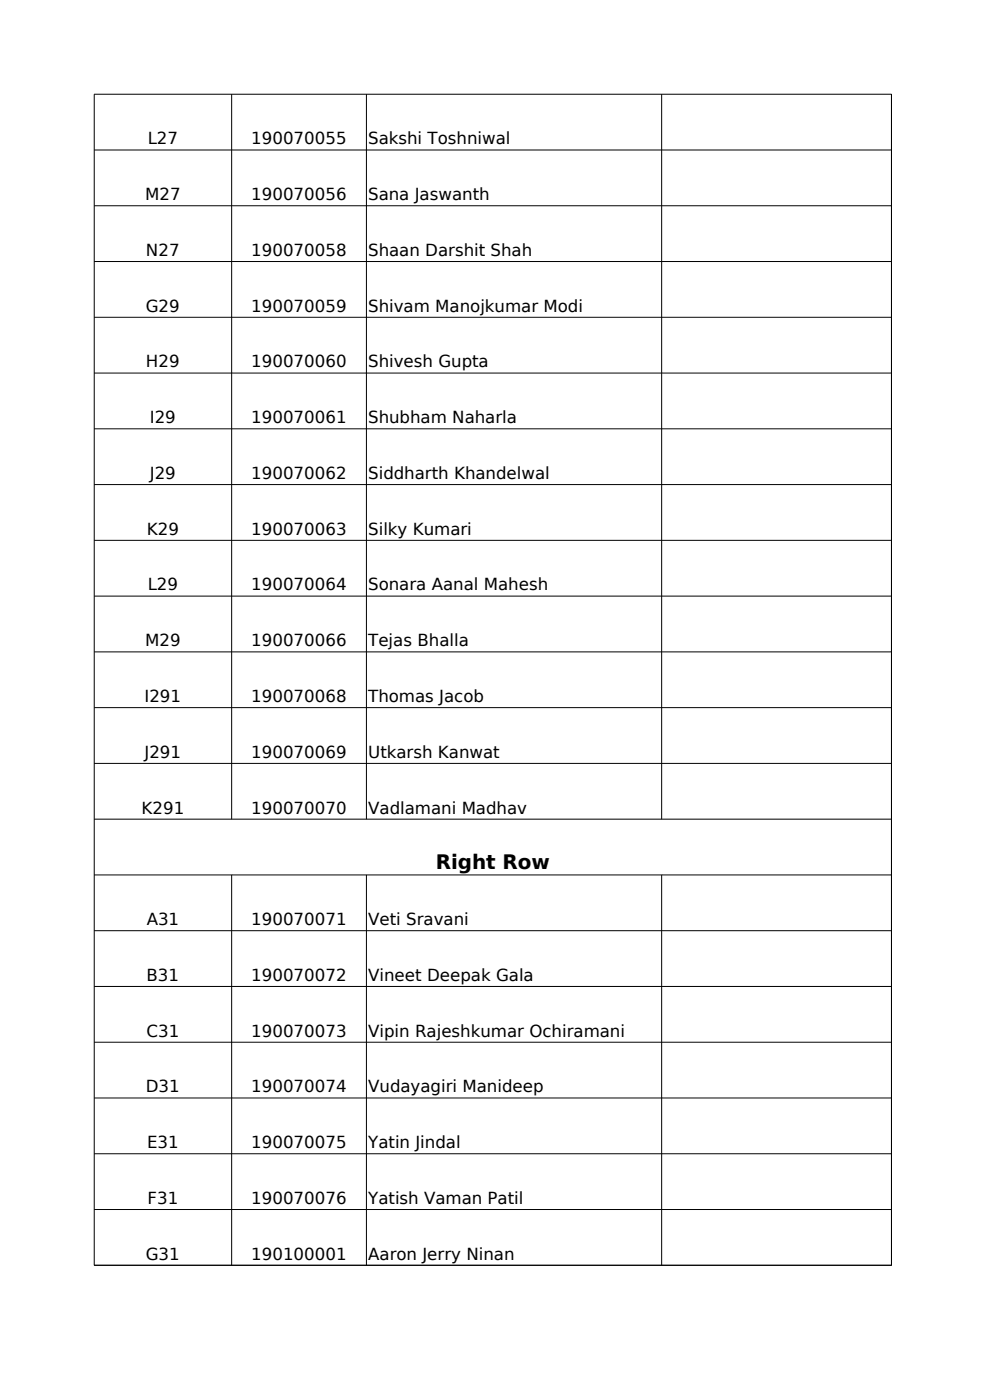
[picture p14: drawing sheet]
<svg xmlns="http://www.w3.org/2000/svg" width="210mm" height="297mm" viewBox="0 0 210 297" stroke-linecap="round" stroke-linejoin="round" font-family="sans-serif">
<defs><g id="words">
<text font-size="4.2" x="92.4" y="184.3">Right Row</text>
<g font-size="3.5">
<text x="31.3" y="30.6">L27</text>
<text x="53.3" y="30.6">190070055</text>
<text x="78.1" y="30.6">Sakshi Toshniwal</text>
<text x="30.8" y="42.5">M27</text>
<text x="53.3" y="42.5">190070056</text>
<text x="78.1" y="42.5">Sana Jaswanth</text>
<text x="31" y="54.3">N27</text>
<text x="53.3" y="54.3">190070058</text>
<text x="78.1" y="54.3">Shaan Darshit Shah</text>
<text x="30.9" y="66.1">G29</text>
<text x="53.3" y="66.1">190070059</text>
<text x="78.1" y="66.1">Shivam Manojkumar Modi</text>
<text x="31" y="78">H29</text>
<text x="53.3" y="78">190070060</text>
<text x="78.1" y="78">Shivesh Gupta</text>
<text x="31.8" y="89.8">I29</text>
<text x="53.3" y="89.8">190070061</text>
<text x="78.1" y="89.8">Shubham Naharla</text>
<text x="31.8" y="101.6">J29</text>
<text x="53.3" y="101.6">190070062</text>
<text x="78.1" y="101.6">Siddharth Khandelwal</text>
<text x="31.1" y="113.5">K29</text>
<text x="53.3" y="113.5">190070063</text>
<text x="78.1" y="113.5">Silky Kumari</text>
<text x="31.3" y="125.3">L29</text>
<text x="53.3" y="125.3">190070064</text>
<text x="78.1" y="125.3">Sonara Aanal Mahesh</text>
<text x="30.8" y="137.1">M29</text>
<text x="53.3" y="137.1">190070066</text>
<text x="78.1" y="137.1">Tejas Bhalla</text>
<text x="30.7" y="148.9">I291</text>
<text x="53.3" y="148.9">190070068</text>
<text x="78.1" y="148.9">Thomas Jacob</text>
<text x="30.7" y="160.8">J291</text>
<text x="53.3" y="160.8">190070069</text>
<text x="78.1" y="160.8">Utkarsh Kanwat</text>
<text x="30" y="172.6">K291</text>
<text x="53.3" y="172.6">190070070</text>
<text x="78.1" y="172.6">Vadlamani Madhav</text>
<text x="31.1" y="196.3">A31</text>
<text x="53.3" y="196.3">190070071</text>
<text x="78.1" y="196.3">Veti Sravani</text>
<text x="31.1" y="208.1">B31</text>
<text x="53.3" y="208.1">190070072</text>
<text x="78.1" y="208.1">Vineet Deepak Gala</text>
<text x="31.1" y="219.9">C31</text>
<text x="53.3" y="219.9">190070073</text>
<text x="78.1" y="219.9">Vipin Rajeshkumar Ochiramani</text>
<text x="30.9" y="231.7">D31</text>
<text x="53.3" y="231.7">190070074</text>
<text x="78.1" y="231.7">Vudayagiri Manideep</text>
<text x="31.2" y="243.6">E31</text>
<text x="53.3" y="243.6">190070075</text>
<text x="78.1" y="243.6">Yatin Jindal</text>
<text x="31.3" y="255.4">F31</text>
<text x="53.3" y="255.4">190070076</text>
<text x="78.1" y="255.4">Yatish Vaman Patil</text>
<text x="30.9" y="267.2">G31</text>
<text x="53.3" y="267.2">190100001</text>
<text x="78.1" y="267.2">Aaron Jerry Ninan</text>
</g>
</g></defs>
<g fill="none" stroke="#000" stroke-width=".21">
<path d="M49.1 20v153.8M77.7 20v153.8M140.4 20v153.8M20 31.8h169.1M20 43.7h169.1M20 55.5h169.1M20 67.3h169.1M20 79.1h169.1M20 91h169.1M20 102.8h169.1M20 114.6h169.1M20 126.5h169.1"/>
<path d="M20 138.3h169.1M20 150.1h169.1M20 162h169.1M20 173.8h169.1M20 185.6h169.1M20 197.4h169.1M49.1 185.6v82.8M77.7 185.6v82.8M140.4 185.6v82.8M20 209.3h169.1M20 221.1h169.1M20 232.9h169.1"/>
<path d="M20 244.8h169.1M20 256.6h169.1M20 268.4h169.1M20 268.4v-248.4h169.1v248.4"/>
</g>
<use href="#words"/>
</svg>
